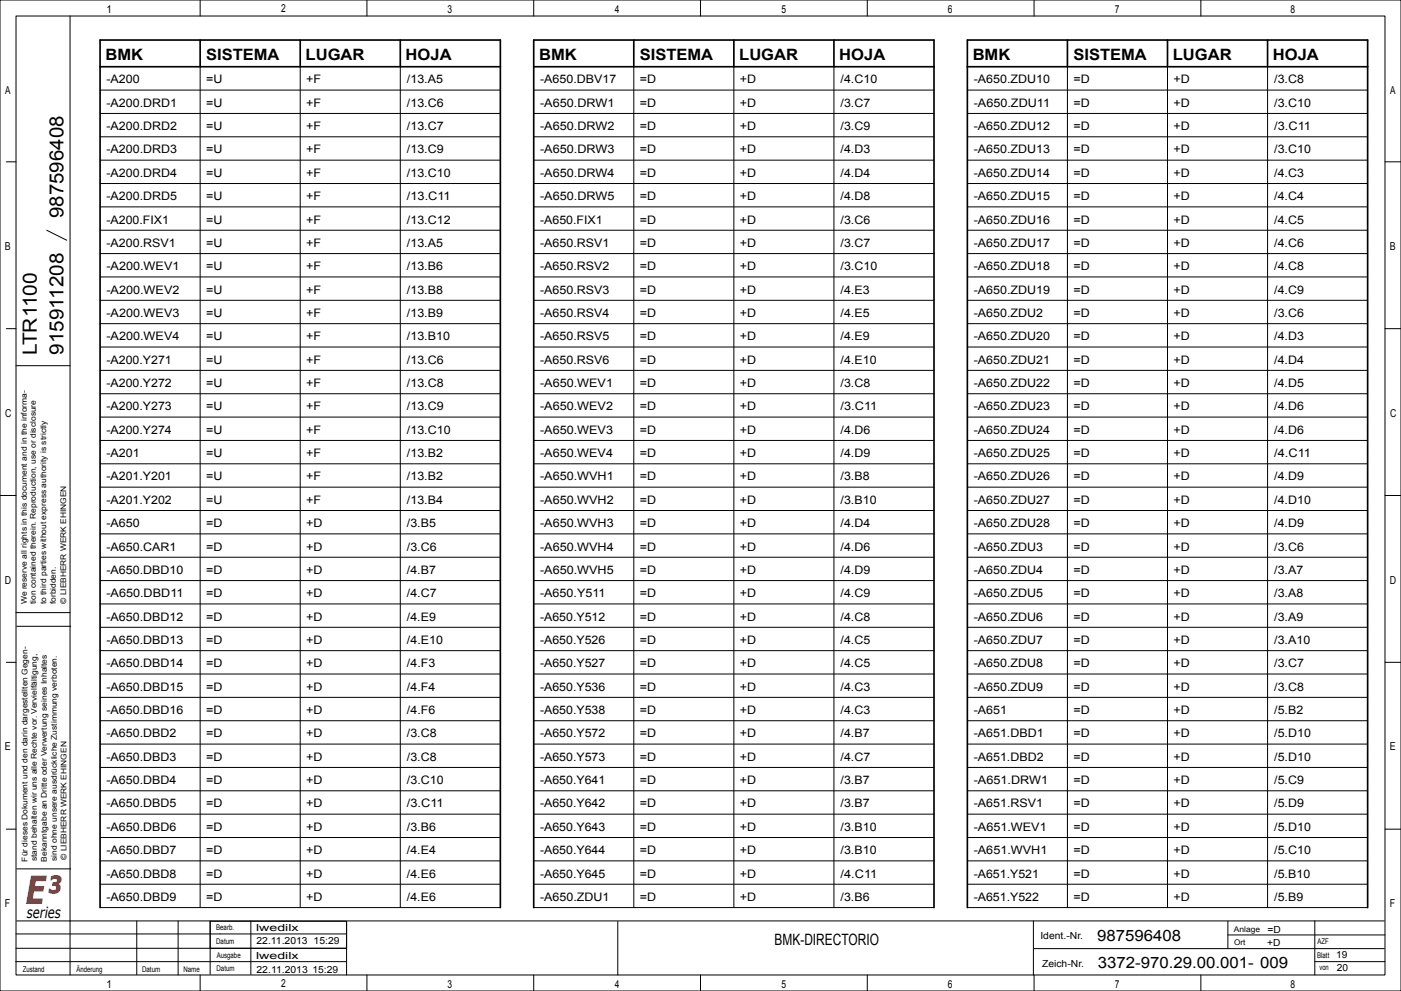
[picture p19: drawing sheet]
<svg xmlns="http://www.w3.org/2000/svg" width="420mm" height="297mm" viewBox="0 0 420 297" stroke-linecap="round" stroke-linejoin="round" font-family="sans-serif">
<defs><g id="words">
<text font-size="11.5" fill="#f00" x="7.6" y="271">E³</text>
<g font-size="5.9">
<text x="19" y="65.3" transform="rotate(-90 19 65.3)">987596408</text>
<text x="11" y="106.5" transform="rotate(-90 11 106.5)">LTR1100</text>
<text x="19" y="106.3" transform="rotate(-90 19 106.3)">915911208</text>
</g>
<g font-size="4.7">
<text x="31.6" y="18">BMK</text>
<text x="61.8" y="18">SISTEMA</text>
<text x="91.6" y="18">LUGAR</text>
<text x="121.6" y="18">HOJA</text>
<text x="161.6" y="18">BMK</text>
<text x="191.8" y="18">SISTEMA</text>
<text x="221.6" y="18">LUGAR</text>
<text x="251.6" y="18">HOJA</text>
<text x="291.6" y="18">BMK</text>
<text x="321.8" y="18">SISTEMA</text>
<text x="351.6" y="18">LUGAR</text>
<text x="381.6" y="18">HOJA</text>
<text x="328.9" y="281.9">987596408</text>
<text x="232.2" y="283.2">BMK-DIRECTORIO</text>
<text x="329.1" y="290">3372-970.29.00.001- 009</text>
</g>
<text font-size="4.6" x="8" y="275">series</text>
<g font-size="3.5">
<text x="31.9" y="25">-A200</text>
<text x="61.8" y="25">=U</text>
<text x="91.8" y="25">+F</text>
<text x="122" y="25">/13.A5</text>
<text x="161.9" y="25">-A650.DBV17</text>
<text x="191.8" y="25">=D</text>
<text x="221.8" y="25">+D</text>
<text x="252" y="25">/4.C10</text>
<text x="291.9" y="25">-A650.ZDU10</text>
<text x="321.8" y="25">=D</text>
<text x="351.8" y="25">+D</text>
<text x="382" y="25">/3.C8</text>
<text x="31.9" y="32">-A200.DRD1</text>
<text x="61.8" y="32">=U</text>
<text x="91.8" y="32">+F</text>
<text x="122" y="32">/13.C6</text>
<text x="161.9" y="32">-A650.DRW1</text>
<text x="191.8" y="32">=D</text>
<text x="221.8" y="32">+D</text>
<text x="252" y="32">/3.C7</text>
<text x="291.9" y="32">-A650.ZDU11</text>
<text x="321.8" y="32">=D</text>
<text x="351.8" y="32">+D</text>
<text x="382" y="32">/3.C10</text>
<text x="31.9" y="39">-A200.DRD2</text>
<text x="61.8" y="39">=U</text>
<text x="91.8" y="39">+F</text>
<text x="122" y="39">/13.C7</text>
<text x="161.9" y="39">-A650.DRW2</text>
<text x="191.8" y="39">=D</text>
<text x="221.8" y="39">+D</text>
<text x="252" y="39">/3.C9</text>
<text x="291.9" y="39">-A650.ZDU12</text>
<text x="321.8" y="39">=D</text>
<text x="351.8" y="39">+D</text>
<text x="382" y="39">/3.C11</text>
<text x="31.9" y="46">-A200.DRD3</text>
<text x="61.8" y="46">=U</text>
<text x="91.8" y="46">+F</text>
<text x="122" y="46">/13.C9</text>
<text x="161.9" y="46">-A650.DRW3</text>
<text x="191.8" y="46">=D</text>
<text x="221.8" y="46">+D</text>
<text x="252" y="46">/4.D3</text>
<text x="291.9" y="46">-A650.ZDU13</text>
<text x="321.8" y="46">=D</text>
<text x="351.8" y="46">+D</text>
<text x="382" y="46">/3.C10</text>
<text x="31.9" y="53">-A200.DRD4</text>
<text x="61.8" y="53">=U</text>
<text x="91.8" y="53">+F</text>
<text x="122" y="53">/13.C10</text>
<text x="161.9" y="53">-A650.DRW4</text>
<text x="191.8" y="53">=D</text>
<text x="221.8" y="53">+D</text>
<text x="252" y="53">/4.D4</text>
<text x="291.9" y="53">-A650.ZDU14</text>
<text x="321.8" y="53">=D</text>
<text x="351.8" y="53">+D</text>
<text x="382" y="53">/4.C3</text>
<text x="31.9" y="60">-A200.DRD5</text>
<text x="61.8" y="60">=U</text>
<text x="91.8" y="60">+F</text>
<text x="122" y="60">/13.C11</text>
<text x="161.9" y="60">-A650.DRW5</text>
<text x="191.8" y="60">=D</text>
<text x="221.8" y="60">+D</text>
<text x="252" y="60">/4.D8</text>
<text x="291.9" y="60">-A650.ZDU15</text>
<text x="321.8" y="60">=D</text>
<text x="351.8" y="60">+D</text>
<text x="382" y="60">/4.C4</text>
<text x="31.9" y="67">-A200.FIX1</text>
<text x="61.8" y="67">=U</text>
<text x="91.8" y="67">+F</text>
<text x="122" y="67">/13.C12</text>
<text x="161.9" y="67">-A650.FIX1</text>
<text x="191.8" y="67">=D</text>
<text x="221.8" y="67">+D</text>
<text x="252" y="67">/3.C6</text>
<text x="291.9" y="67">-A650.ZDU16</text>
<text x="321.8" y="67">=D</text>
<text x="351.8" y="67">+D</text>
<text x="382" y="67">/4.C5</text>
<text x="31.9" y="74">-A200.RSV1</text>
<text x="61.8" y="74">=U</text>
<text x="91.8" y="74">+F</text>
<text x="122" y="74">/13.A5</text>
<text x="161.9" y="74">-A650.RSV1</text>
<text x="191.8" y="74">=D</text>
<text x="221.8" y="74">+D</text>
<text x="252" y="74">/3.C7</text>
<text x="291.9" y="74">-A650.ZDU17</text>
<text x="321.8" y="74">=D</text>
<text x="351.8" y="74">+D</text>
<text x="382" y="74">/4.C6</text>
<text x="31.9" y="81">-A200.WEV1</text>
<text x="61.8" y="81">=U</text>
<text x="91.8" y="81">+F</text>
<text x="122" y="81">/13.B6</text>
<text x="161.9" y="81">-A650.RSV2</text>
<text x="191.8" y="81">=D</text>
<text x="221.8" y="81">+D</text>
<text x="252" y="81">/3.C10</text>
<text x="291.9" y="81">-A650.ZDU18</text>
<text x="321.8" y="81">=D</text>
<text x="351.8" y="81">+D</text>
<text x="382" y="81">/4.C8</text>
<text x="31.9" y="88">-A200.WEV2</text>
<text x="61.8" y="88">=U</text>
<text x="91.8" y="88">+F</text>
<text x="122" y="88">/13.B8</text>
<text x="161.9" y="88">-A650.RSV3</text>
<text x="191.8" y="88">=D</text>
<text x="221.8" y="88">+D</text>
<text x="252" y="88">/4.E3</text>
<text x="291.9" y="88">-A650.ZDU19</text>
<text x="321.8" y="88">=D</text>
<text x="351.8" y="88">+D</text>
<text x="382" y="88">/4.C9</text>
<text x="31.9" y="95">-A200.WEV3</text>
<text x="61.8" y="95">=U</text>
<text x="91.8" y="95">+F</text>
<text x="122" y="95">/13.B9</text>
<text x="161.9" y="95">-A650.RSV4</text>
<text x="191.8" y="95">=D</text>
<text x="221.8" y="95">+D</text>
<text x="252" y="95">/4.E5</text>
<text x="291.9" y="95">-A650.ZDU2</text>
<text x="321.8" y="95">=D</text>
<text x="351.8" y="95">+D</text>
<text x="382" y="95">/3.C6</text>
<text x="31.9" y="102">-A200.WEV4</text>
<text x="61.8" y="102">=U</text>
<text x="91.8" y="102">+F</text>
<text x="122" y="102">/13.B10</text>
<text x="161.9" y="102">-A650.RSV5</text>
<text x="191.8" y="102">=D</text>
<text x="221.8" y="102">+D</text>
<text x="252" y="102">/4.E9</text>
<text x="291.9" y="102">-A650.ZDU20</text>
<text x="321.8" y="102">=D</text>
<text x="351.8" y="102">+D</text>
<text x="382" y="102">/4.D3</text>
<text x="31.9" y="109">-A200.Y271</text>
<text x="61.8" y="109">=U</text>
<text x="91.8" y="109">+F</text>
<text x="122" y="109">/13.C6</text>
<text x="161.9" y="109">-A650.RSV6</text>
<text x="191.8" y="109">=D</text>
<text x="221.8" y="109">+D</text>
<text x="252" y="109">/4.E10</text>
<text x="291.9" y="109">-A650.ZDU21</text>
<text x="321.8" y="109">=D</text>
<text x="351.8" y="109">+D</text>
<text x="382" y="109">/4.D4</text>
<text x="31.9" y="116">-A200.Y272</text>
<text x="61.8" y="116">=U</text>
<text x="91.8" y="116">+F</text>
<text x="122" y="116">/13.C8</text>
<text x="161.9" y="116">-A650.WEV1</text>
<text x="191.8" y="116">=D</text>
<text x="221.8" y="116">+D</text>
<text x="252" y="116">/3.C8</text>
<text x="291.9" y="116">-A650.ZDU22</text>
<text x="321.8" y="116">=D</text>
<text x="351.8" y="116">+D</text>
<text x="382" y="116">/4.D5</text>
<text x="31.9" y="123">-A200.Y273</text>
<text x="61.8" y="123">=U</text>
<text x="91.8" y="123">+F</text>
<text x="122" y="123">/13.C9</text>
<text x="161.9" y="123">-A650.WEV2</text>
<text x="191.8" y="123">=D</text>
<text x="221.8" y="123">+D</text>
<text x="252" y="123">/3.C11</text>
<text x="291.9" y="123">-A650.ZDU23</text>
<text x="321.8" y="123">=D</text>
<text x="351.8" y="123">+D</text>
<text x="382" y="123">/4.D6</text>
<text x="31.9" y="130">-A200.Y274</text>
<text x="61.8" y="130">=U</text>
<text x="91.8" y="130">+F</text>
<text x="122" y="130">/13.C10</text>
<text x="161.9" y="130">-A650.WEV3</text>
<text x="191.8" y="130">=D</text>
<text x="221.8" y="130">+D</text>
<text x="252" y="130">/4.D6</text>
<text x="291.9" y="130">-A650.ZDU24</text>
<text x="321.8" y="130">=D</text>
<text x="351.8" y="130">+D</text>
<text x="382" y="130">/4.D6</text>
<text x="31.9" y="137">-A201</text>
<text x="61.8" y="137">=U</text>
<text x="91.8" y="137">+F</text>
<text x="122" y="137">/13.B2</text>
<text x="161.9" y="137">-A650.WEV4</text>
<text x="191.8" y="137">=D</text>
<text x="221.8" y="137">+D</text>
<text x="252" y="137">/4.D9</text>
<text x="291.9" y="137">-A650.ZDU25</text>
<text x="321.8" y="137">=D</text>
<text x="351.8" y="137">+D</text>
<text x="382" y="137">/4.C11</text>
<text x="31.9" y="144">-A201.Y201</text>
<text x="61.8" y="144">=U</text>
<text x="91.8" y="144">+F</text>
<text x="122" y="144">/13.B2</text>
<text x="161.9" y="144">-A650.WVH1</text>
<text x="191.8" y="144">=D</text>
<text x="221.8" y="144">+D</text>
<text x="252" y="144">/3.B8</text>
<text x="291.9" y="144">-A650.ZDU26</text>
<text x="321.8" y="144">=D</text>
<text x="351.8" y="144">+D</text>
<text x="382" y="144">/4.D9</text>
<text x="31.9" y="151">-A201.Y202</text>
<text x="61.8" y="151">=U</text>
<text x="91.8" y="151">+F</text>
<text x="122" y="151">/13.B4</text>
<text x="161.9" y="151">-A650.WVH2</text>
<text x="191.8" y="151">=D</text>
<text x="221.8" y="151">+D</text>
<text x="252" y="151">/3.B10</text>
<text x="291.9" y="151">-A650.ZDU27</text>
<text x="321.8" y="151">=D</text>
<text x="351.8" y="151">+D</text>
<text x="382" y="151">/4.D10</text>
<text x="31.9" y="158">-A650</text>
<text x="61.8" y="158">=D</text>
<text x="91.8" y="158">+D</text>
<text x="122" y="158">/3.B5</text>
<text x="161.9" y="158">-A650.WVH3</text>
<text x="191.8" y="158">=D</text>
<text x="221.8" y="158">+D</text>
<text x="252" y="158">/4.D4</text>
<text x="291.9" y="158">-A650.ZDU28</text>
<text x="321.8" y="158">=D</text>
<text x="351.8" y="158">+D</text>
<text x="382" y="158">/4.D9</text>
<text x="31.9" y="165">-A650.CAR1</text>
<text x="61.8" y="165">=D</text>
<text x="91.8" y="165">+D</text>
<text x="122" y="165">/3.C6</text>
<text x="161.9" y="165">-A650.WVH4</text>
<text x="191.8" y="165">=D</text>
<text x="221.8" y="165">+D</text>
<text x="252" y="165">/4.D6</text>
<text x="291.9" y="165">-A650.ZDU3</text>
<text x="321.8" y="165">=D</text>
<text x="351.8" y="165">+D</text>
<text x="382" y="165">/3.C6</text>
<text x="31.9" y="172">-A650.DBD10</text>
<text x="61.8" y="172">=D</text>
<text x="91.8" y="172">+D</text>
<text x="122" y="172">/4.B7</text>
<text x="161.9" y="172">-A650.WVH5</text>
<text x="191.8" y="172">=D</text>
<text x="221.8" y="172">+D</text>
<text x="252" y="172">/4.D9</text>
<text x="291.9" y="172">-A650.ZDU4</text>
<text x="321.8" y="172">=D</text>
<text x="351.8" y="172">+D</text>
<text x="382" y="172">/3.A7</text>
<text x="31.9" y="179">-A650.DBD11</text>
<text x="61.8" y="179">=D</text>
<text x="91.8" y="179">+D</text>
<text x="122" y="179">/4.C7</text>
<text x="161.9" y="179">-A650.Y511</text>
<text x="191.8" y="179">=D</text>
<text x="221.8" y="179">+D</text>
<text x="252" y="179">/4.C9</text>
<text x="291.9" y="179">-A650.ZDU5</text>
<text x="321.8" y="179">=D</text>
<text x="351.8" y="179">+D</text>
<text x="382" y="179">/3.A8</text>
<text x="31.9" y="186">-A650.DBD12</text>
<text x="61.8" y="186">=D</text>
<text x="91.8" y="186">+D</text>
<text x="122" y="186">/4.E9</text>
<text x="161.9" y="186">-A650.Y512</text>
<text x="191.8" y="186">=D</text>
<text x="221.8" y="186">+D</text>
<text x="252" y="186">/4.C8</text>
<text x="291.9" y="186">-A650.ZDU6</text>
<text x="321.8" y="186">=D</text>
<text x="351.8" y="186">+D</text>
<text x="382" y="186">/3.A9</text>
<text x="31.9" y="193">-A650.DBD13</text>
<text x="61.8" y="193">=D</text>
<text x="91.8" y="193">+D</text>
<text x="122" y="193">/4.E10</text>
<text x="161.9" y="193">-A650.Y526</text>
<text x="191.8" y="193">=D</text>
<text x="221.8" y="193">+D</text>
<text x="252" y="193">/4.C5</text>
<text x="291.9" y="193">-A650.ZDU7</text>
<text x="321.8" y="193">=D</text>
<text x="351.8" y="193">+D</text>
<text x="382" y="193">/3.A10</text>
<text x="31.9" y="200">-A650.DBD14</text>
<text x="61.8" y="200">=D</text>
<text x="91.8" y="200">+D</text>
<text x="122" y="200">/4.F3</text>
<text x="161.9" y="200">-A650.Y527</text>
<text x="191.8" y="200">=D</text>
<text x="221.8" y="200">+D</text>
<text x="252" y="200">/4.C5</text>
<text x="291.9" y="200">-A650.ZDU8</text>
<text x="321.8" y="200">=D</text>
<text x="351.8" y="200">+D</text>
<text x="382" y="200">/3.C7</text>
<text x="31.9" y="207">-A650.DBD15</text>
<text x="61.8" y="207">=D</text>
<text x="91.8" y="207">+D</text>
<text x="122" y="207">/4.F4</text>
<text x="161.9" y="207">-A650.Y536</text>
<text x="191.8" y="207">=D</text>
<text x="221.8" y="207">+D</text>
<text x="252" y="207">/4.C3</text>
<text x="291.9" y="207">-A650.ZDU9</text>
<text x="321.8" y="207">=D</text>
<text x="351.8" y="207">+D</text>
<text x="382" y="207">/3.C8</text>
<text x="31.9" y="214">-A650.DBD16</text>
<text x="61.8" y="214">=D</text>
<text x="91.8" y="214">+D</text>
<text x="122" y="214">/4.F6</text>
<text x="161.9" y="214">-A650.Y538</text>
<text x="191.8" y="214">=D</text>
<text x="221.8" y="214">+D</text>
<text x="252" y="214">/4.C3</text>
<text x="291.9" y="214">-A651</text>
<text x="321.8" y="214">=D</text>
<text x="351.8" y="214">+D</text>
<text x="382" y="214">/5.B2</text>
<text x="31.9" y="221">-A650.DBD2</text>
<text x="61.8" y="221">=D</text>
<text x="91.8" y="221">+D</text>
<text x="122" y="221">/3.C8</text>
<text x="161.9" y="221">-A650.Y572</text>
<text x="191.8" y="221">=D</text>
<text x="221.8" y="221">+D</text>
<text x="252" y="221">/4.B7</text>
<text x="291.9" y="221">-A651.DBD1</text>
<text x="321.8" y="221">=D</text>
<text x="351.8" y="221">+D</text>
<text x="382" y="221">/5.D10</text>
<text x="31.9" y="228">-A650.DBD3</text>
<text x="61.8" y="228">=D</text>
<text x="91.8" y="228">+D</text>
<text x="122" y="228">/3.C8</text>
<text x="161.9" y="228">-A650.Y573</text>
<text x="191.8" y="228">=D</text>
<text x="221.8" y="228">+D</text>
<text x="252" y="228">/4.C7</text>
<text x="291.9" y="228">-A651.DBD2</text>
<text x="321.8" y="228">=D</text>
<text x="351.8" y="228">+D</text>
<text x="382" y="228">/5.D10</text>
<text x="31.9" y="235">-A650.DBD4</text>
<text x="61.8" y="235">=D</text>
<text x="91.8" y="235">+D</text>
<text x="122" y="235">/3.C10</text>
<text x="161.9" y="235">-A650.Y641</text>
<text x="191.8" y="235">=D</text>
<text x="221.8" y="235">+D</text>
<text x="252" y="235">/3.B7</text>
<text x="291.9" y="235">-A651.DRW1</text>
<text x="321.8" y="235">=D</text>
<text x="351.8" y="235">+D</text>
<text x="382" y="235">/5.C9</text>
<text x="31.9" y="242">-A650.DBD5</text>
<text x="61.8" y="242">=D</text>
<text x="91.8" y="242">+D</text>
<text x="122" y="242">/3.C11</text>
<text x="161.9" y="242">-A650.Y642</text>
<text x="191.8" y="242">=D</text>
<text x="221.8" y="242">+D</text>
<text x="252" y="242">/3.B7</text>
<text x="291.9" y="242">-A651.RSV1</text>
<text x="321.8" y="242">=D</text>
<text x="351.8" y="242">+D</text>
<text x="382" y="242">/5.D9</text>
<text x="31.9" y="249">-A650.DBD6</text>
<text x="61.8" y="249">=D</text>
<text x="91.8" y="249">+D</text>
<text x="122" y="249">/3.B6</text>
<text x="161.9" y="249">-A650.Y643</text>
<text x="191.8" y="249">=D</text>
<text x="221.8" y="249">+D</text>
<text x="252" y="249">/3.B10</text>
<text x="291.9" y="249">-A651.WEV1</text>
<text x="321.8" y="249">=D</text>
<text x="351.8" y="249">+D</text>
<text x="382" y="249">/5.D10</text>
<text x="31.9" y="256">-A650.DBD7</text>
<text x="61.8" y="256">=D</text>
<text x="91.8" y="256">+D</text>
<text x="122" y="256">/4.E4</text>
<text x="161.9" y="256">-A650.Y644</text>
<text x="191.8" y="256">=D</text>
<text x="221.8" y="256">+D</text>
<text x="252" y="256">/3.B10</text>
<text x="291.9" y="256">-A651.WVH1</text>
<text x="321.8" y="256">=D</text>
<text x="351.8" y="256">+D</text>
<text x="382" y="256">/5.C10</text>
<text x="31.9" y="263">-A650.DBD8</text>
<text x="61.8" y="263">=D</text>
<text x="91.8" y="263">+D</text>
<text x="122" y="263">/4.E6</text>
<text x="161.9" y="263">-A650.Y645</text>
<text x="191.8" y="263">=D</text>
<text x="221.8" y="263">+D</text>
<text x="252" y="263">/4.C11</text>
<text x="291.9" y="263">-A651.Y521</text>
<text x="321.8" y="263">=D</text>
<text x="351.8" y="263">+D</text>
<text x="382" y="263">/5.B10</text>
<text x="31.9" y="270">-A650.DBD9</text>
<text x="61.8" y="270">=D</text>
<text x="91.8" y="270">+D</text>
<text x="122" y="270">/4.E6</text>
<text x="161.9" y="270">-A650.ZDU1</text>
<text x="191.8" y="270">=D</text>
<text x="221.8" y="270">+D</text>
<text x="252" y="270">/3.B6</text>
<text x="291.9" y="270">-A651.Y522</text>
<text x="321.8" y="270">=D</text>
<text x="351.8" y="270">+D</text>
<text x="382" y="270">/5.B9</text>
</g>
<g font-size="3.3">
<text x="31.9" y="3.8">1</text>
<text x="84.3" y="3.7">2</text>
<text x="134.2" y="3.8">3</text>
<text x="184.3" y="3.8">4</text>
<text x="234.3" y="3.8">5</text>
<text x="284.2" y="3.8">6</text>
<text x="334.2" y="3.8">7</text>
<text x="386.9" y="3.8">8</text>
<text x="1.6" y="28.1">A</text>
<text x="416.8" y="28.1">A</text>
<text x="1.5" y="74.9">B</text>
<text x="416.7" y="74.9">B</text>
<text x="1.6" y="124.9">C</text>
<text x="416.8" y="124.9">C</text>
<text x="1.5" y="174.9">D</text>
<text x="416.7" y="174.9">D</text>
<text x="1.5" y="224.9">E</text>
<text x="416.7" y="224.9">E</text>
<text x="1.4" y="271.9">F</text>
<text x="416.6" y="271.9">F</text>
<text x="31.9" y="296">1</text>
<text x="84.3" y="295.9">2</text>
<text x="134.2" y="296">3</text>
<text x="184.3" y="296">4</text>
<text x="234.3" y="296">5</text>
<text x="284.2" y="296">6</text>
<text x="334.2" y="296">7</text>
<text x="386.9" y="296">8</text>
</g>
<g font-size="2.9">
<text x="76.8" y="279">lwedilx</text>
<text x="311.9" y="281.5">Ident.-Nr.</text>
<text x="380" y="279.5">=D</text>
<text x="76.8" y="287.5">lwedilx</text>
<text x="76.9" y="283">22.11.2013 15:29</text>
<text x="379.9" y="283.4">+D</text>
<text x="400.6" y="287.2">19</text>
<text x="76.9" y="291.5">22.11.2013</text>
<text x="93.7" y="291.5">15:29</text>
<text x="312.4" y="289.7">Zeich-Nr.</text>
<text x="400.8" y="291.1">20</text>
</g>
<g font-size="2.3">
<text x="8" y="181.1" transform="rotate(-90 8 181.1)">We reserve all rights in this document and in the informa-</text>
<text x="10.7" y="181.1" transform="rotate(-90 10.7 181.1)">tion contained therein. Reproduction, use or disclosure</text>
<text x="13.8" y="181.1" transform="rotate(-90 13.8 181.1)">to third parties without express authority is strictly</text>
<text x="16.7" y="181.1" transform="rotate(-90 16.7 181.1)">forbidden.</text>
<text x="19.8" y="181" transform="rotate(-90 19.8 181)">© LIEBHERR WERK EHINGEN</text>
<text x="17" y="258" transform="rotate(-90 17 258)">sind ohne unsere ausdrückliche Zustimmung verboten.</text>
<text x="19.9" y="257.7" transform="rotate(-90 19.9 257.7)">© LIEBHERR WERK EHINGEN</text>
<text x="8.2" y="258.2" transform="rotate(-90 8.2 258.2)">Für dieses Dokument und den darin dargestellten Gegen-</text>
<text x="11" y="258.1" transform="rotate(-90 11 258.1)">stand behalten wir uns alle Rechte vor. Vervielfältigung,</text>
<text x="14" y="258.2" transform="rotate(-90 14 258.2)">Bekanntgabe an Dritte oder Verwertung seines Inhaltes</text>
<text x="64.8" y="278.8">Bearb.</text>
<text x="369.9" y="279.3">Anlage</text>
<text x="64.8" y="282.9">Datum</text>
<text x="65" y="287">Ausgabe</text>
<text x="370" y="283.2">Ort</text>
<text x="394.9" y="287.1">Blatt</text>
<text x="394.9" y="283">AZF</text>
<text x="6.8" y="291.2">Zustand</text>
<text x="22.9" y="291.2">Änderung</text>
<text x="42.6" y="291.2">Datum</text>
<text x="55" y="291.2">Name</text>
<text x="64.9" y="290.9">Datum</text>
<text x="395.6" y="290.8">von</text>
</g>
</g></defs>
<g fill="none" stroke="#000" stroke-width=".3">
<path d="M0 0h420v297h-420zM4.8 4.8h410.4v287.4h-410.4zM21 4.8v287.4M60 0v4.8M60 20v252M90 20v252M110 0v4.8M120 20v252M160 0v4.8M190 20v252M210 0v4.8M220 20v252"/>
<path d="M250 20v252M260 0v4.8M310 0v4.8M320 20v252M350 20v252M360 0v4.8M380 20v252M30 27h120M30 34h120M160 27h120M160 34h120M290 27h120"/>
<path d="M290 34h120M1.9 48.5h2.9M30 41h120M30 48h120M30 55h120M160 41h120M160 48h120M160 55h120M290 41h120M290 48h120M290 55h120M415.2 48.5h4.8"/>
<path d="M14 69l6 3M30 62h120M30 69h120M30 76h120M160 62h120M160 69h120M160 76h120M290 62h120M290 69h120M290 76h120M1.9 98.5h2.9M30 83h120"/>
<path d="M30 90h120M30 97h120M160 83h120M160 90h120M160 97h120M290 83h120M290 90h120M290 97h120M415.2 98.5h4.8M4.8 109.6h16.2M30 104h120M30 111h120"/>
<path d="M30 118h120M160 104h120M160 111h120M160 118h120M290 104h120M290 111h120M290 118h120M30 125h120M30 132h120M30 139h120M160 125h120M160 132h120"/>
<path d="M160 139h120M290 125h120M290 132h120M290 139h120M0 148.5h4.8M30 146h120M30 153h120M30 160h120M160 146h120M160 153h120M160 160h120M290 146h120"/>
<path d="M290 153h120M290 160h120M415.2 148.5h4.7M30 167h120M30 174h120M160 167h120M160 174h120M290 167h120M290 174h120M1.9 198.5h2.9M4.8 183.6h16.2M5 187.7h16.2"/>
<path d="M30 181h120M30 188h120M30 195h120M160 181h120M160 188h120M160 195h120M290 181h120M290 188h120M290 195h120M415.2 198.5h4.8M30 202h120M30 209h120"/>
<path d="M30 216h120M160 202h120M160 209h120M160 216h120M290 202h120M290 209h120M290 216h120M30 223h120M30 230h120M30 237h120M160 223h120M160 230h120"/>
<path d="M160 237h120M290 223h120M290 230h120M290 237h120M1.9 248.5h2.9M30 244h120M30 251h120M30 258h120M160 244h120M160 251h120M160 258h120M290 244h120"/>
<path d="M290 251h120M290 258h120M415.2 248.5h4.8M4.8 279.9h99.1M5 260.4h16.2M5 276h410M30 265h120M30 272h120M41 276v16.1M53.4 276v16.2M63 276.1h40.9v8.1h-40.9zM63 276v16"/>
<path d="M75.2 276v16M103.9 276.2v16M160 265h120M160 272h120M185.2 276.2v16M290 265h120M290 272h120M309.8 276v16.2M368.1 276.1v8.2M394.2 276v16.2M4.7 288.2h99.2M4.8 284.2h99.1"/>
<path d="M60 292.2v4.8M110 292.2v4.8M160 292.2v4.8M210 292.2v4.8M260 292.2v4.8M310 292.2v4.8M310 284.3h105M360 292.2v4.8M368.1 280.2h47.1M415.2 288.2h-21"/>
</g>
<g fill="none" stroke="#000" stroke-width=".5">
<path d="M30 20h120M60 12v8M90 12v8M120 12v8M160 20h120M190 12v8M220 12v8M250 12v8M290 20h120M320 12v8M350 12v8M380 12v8"/>
<path d="M30 272v-260h120v260M160 272v-260h120v260M290 272v-260h120v260"/>
</g>
<use href="#words"/>
</svg>
